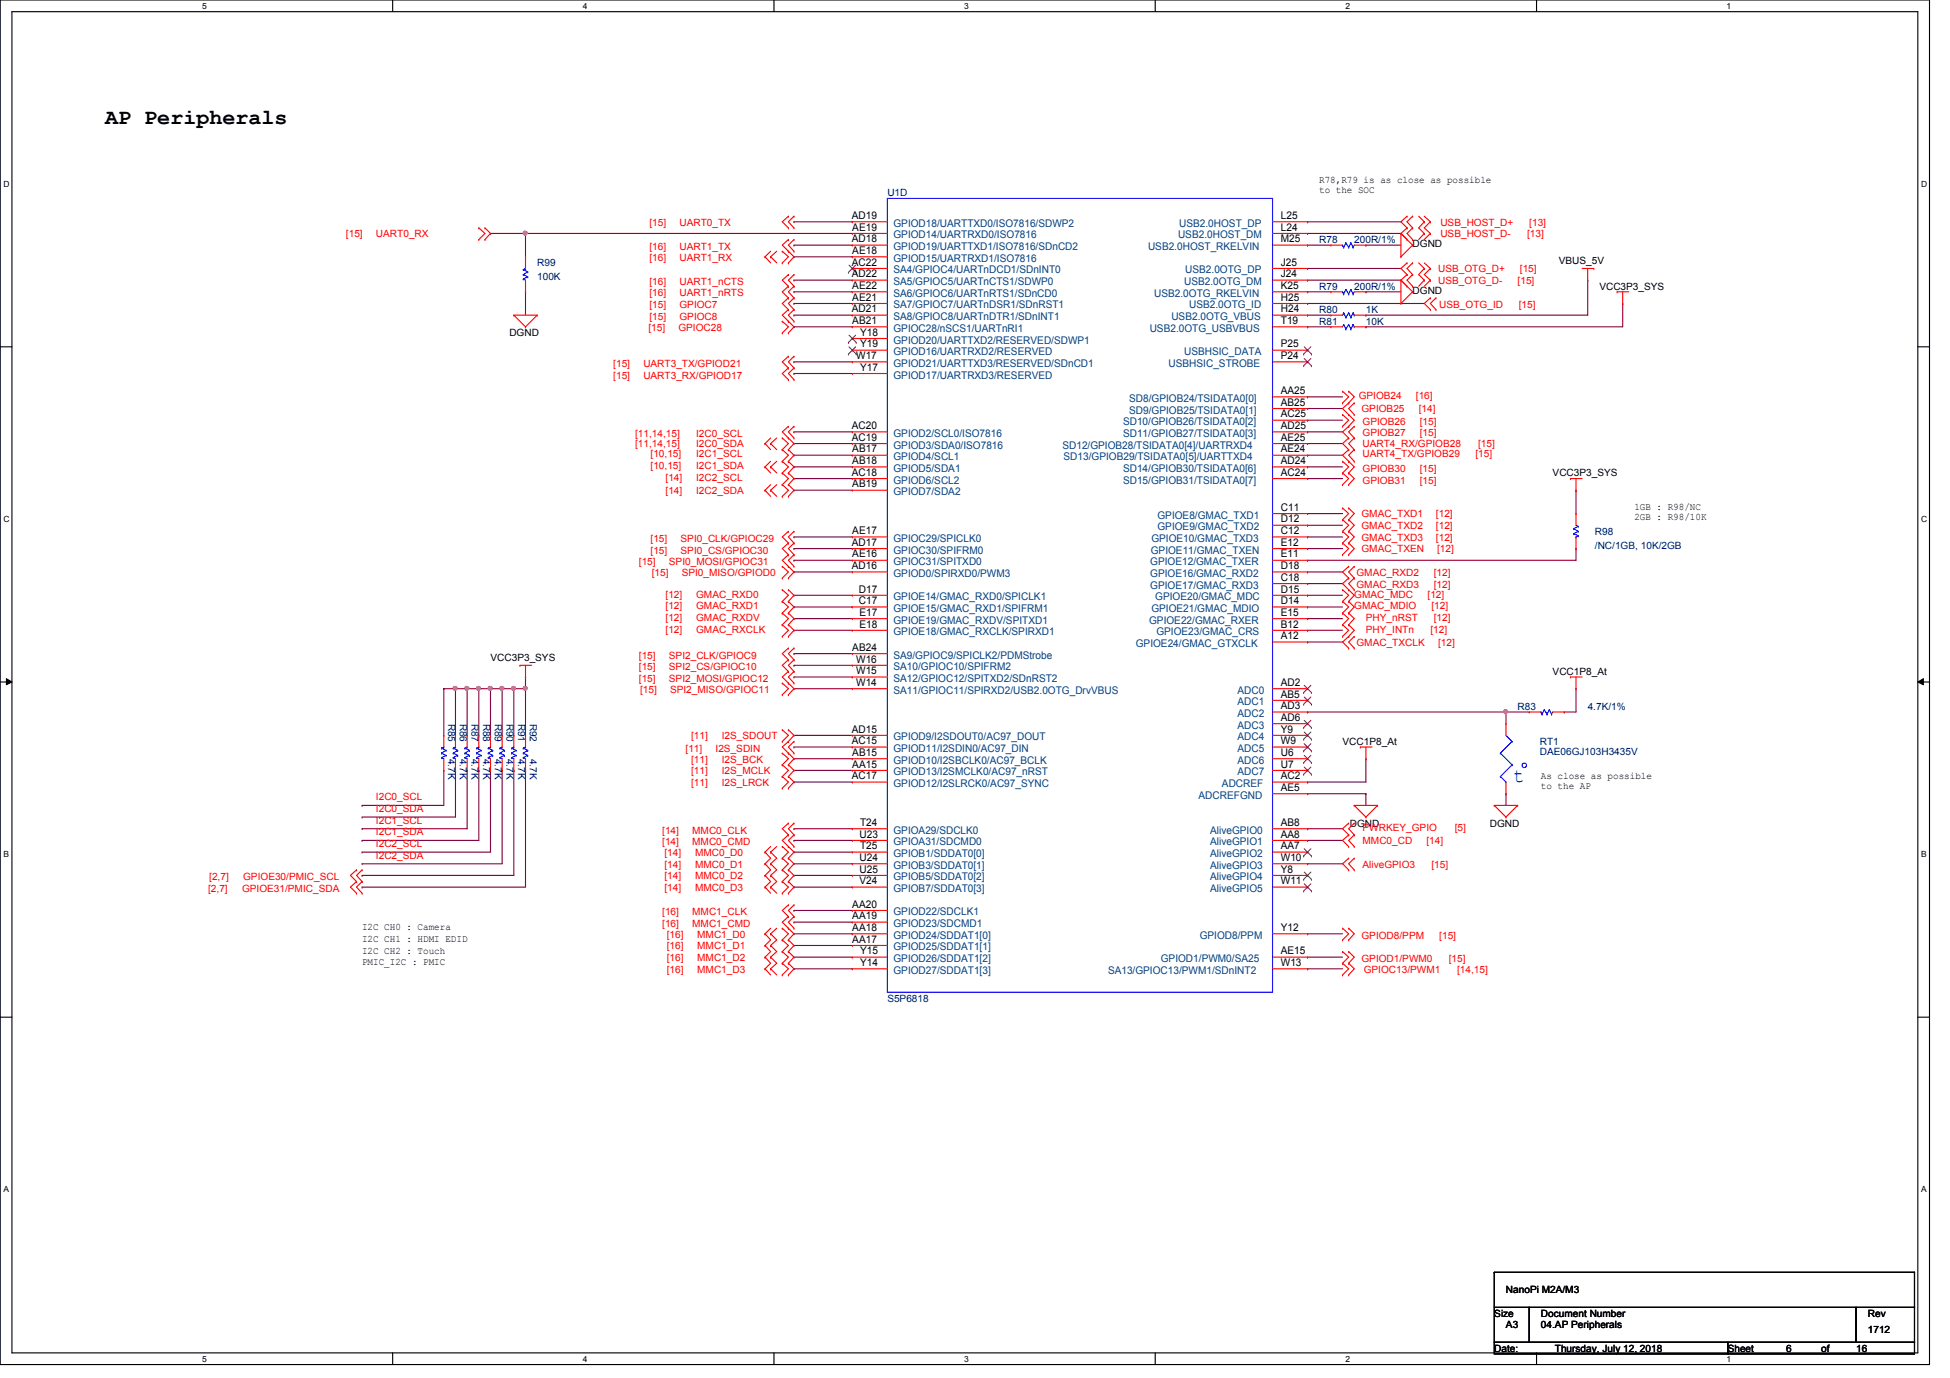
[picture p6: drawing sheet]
<svg xmlns="http://www.w3.org/2000/svg" width="297mm" height="210mm" viewBox="0 0 297 210" stroke-linecap="round" stroke-linejoin="round" font-family="sans-serif">
<defs><g id="words">
<text font-size="3.3" x="16" y="18.9">AP Peripherals</text>
<text font-size="3.1" fill="#00f" x="230.5" y="119.1">t</text>
<g font-size="1.6">
<text x="129.7" y="33.4">AD19</text>
<text x="129.8" y="35.1">AE19</text>
<text x="195.1" y="33.4">L25</text>
<text x="195.1" y="35.1">L24</text>
<text x="129.7" y="36.9">AD18</text>
<text x="129.7" y="40.5">AC22</text>
<text x="129.8" y="38.7">AE18</text>
<text x="195.1" y="36.9">M25</text>
<text x="195.1" y="40.5">J25</text>
<text x="129.7" y="42.2">AD22</text>
<text x="129.7" y="47.6">AD21</text>
<text x="129.8" y="44">AE22</text>
<text x="129.8" y="45.8">AE21</text>
<text x="195.1" y="42.2">J24</text>
<text x="195.1" y="44">K25</text>
<text x="195.1" y="45.8">H25</text>
<text x="195.1" y="47.6">H24</text>
<text x="129.8" y="49.4">AB21</text>
<text x="131" y="51.1">Y18</text>
<text x="131" y="52.9">Y19</text>
<text x="195.1" y="49.4">T19</text>
<text x="195.1" y="52.9">P25</text>
<text x="130.4" y="54.7">W17</text>
<text x="131" y="56.5">Y17</text>
<text x="195.1" y="54.7">P24</text>
<text x="129.7" y="65.4">AC20</text>
<text x="195.1" y="60">AA25</text>
<text x="195.1" y="61.8">AB25</text>
<text x="195.1" y="63.6">AC25</text>
<text x="195.1" y="65.4">AD25</text>
<text x="129.7" y="67.1">AC19</text>
<text x="129.8" y="70.7">AB18</text>
<text x="129.8" y="68.9">AB17</text>
<text x="195.1" y="67.1">AE25</text>
<text x="195.1" y="68.9">AE24</text>
<text x="195.1" y="70.7">AD24</text>
<text x="129.7" y="72.5">AC18</text>
<text x="129.8" y="74.3">AB19</text>
<text x="195.1" y="72.5">AC24</text>
<text x="195.1" y="77.8">C11</text>
<text x="129.7" y="83.1">AD17</text>
<text x="129.8" y="81.4">AE17</text>
<text x="195.1" y="79.6">D12</text>
<text x="195.1" y="81.4">C12</text>
<text x="195.1" y="83.1">E12</text>
<text x="129.7" y="86.7">AD16</text>
<text x="129.8" y="84.9">AE16</text>
<text x="195.1" y="84.9">E11</text>
<text x="195.1" y="86.7">D18</text>
<text x="195.1" y="88.5">C18</text>
<text x="130.8" y="90.3">D17</text>
<text x="130.8" y="92">C17</text>
<text x="130.9" y="95.6">E18</text>
<text x="130.9" y="93.8">E17</text>
<text x="195.1" y="90.3">D15</text>
<text x="195.1" y="92">D14</text>
<text x="195.1" y="93.8">E15</text>
<text x="195.1" y="95.6">B12</text>
<text x="129.8" y="99.1">AB24</text>
<text x="130.4" y="100.9">W16</text>
<text x="195.1" y="97.4">A12</text>
<text x="130.4" y="102.7">W15</text>
<text x="130.4" y="104.5">W14</text>
<text x="195.1" y="104.5">AD2</text>
<text x="195.1" y="106.3">AB5</text>
<text x="129.7" y="111.6">AD15</text>
<text x="129.7" y="113.4">AC15</text>
<text x="195.1" y="108">AD3</text>
<text x="195.1" y="109.8">AD6</text>
<text x="195.1" y="111.6">Y9</text>
<text x="195.1" y="113.4">W9</text>
<text x="129.7" y="118.7">AC17</text>
<text x="129.8" y="115.1">AB15</text>
<text x="129.8" y="116.9">AA15</text>
<text x="195.1" y="115.1">U6</text>
<text x="195.1" y="116.9">U7</text>
<text x="195.1" y="118.7">AC2</text>
<text x="131" y="125.8">T24</text>
<text x="195.1" y="120.5">AE5</text>
<text x="195.1" y="125.8">AB8</text>
<text x="130.9" y="127.6">U23</text>
<text x="130.9" y="131.1">U24</text>
<text x="131" y="129.4">T25</text>
<text x="195.1" y="127.6">AA8</text>
<text x="195.1" y="129.4">AA7</text>
<text x="195.1" y="131.1">W10</text>
<text x="130.9" y="132.9">U25</text>
<text x="130.9" y="134.7">V24</text>
<text x="195.1" y="132.9">Y8</text>
<text x="195.1" y="134.7">W11</text>
<text x="129.8" y="141.8">AA18</text>
<text x="129.8" y="143.6">AA17</text>
<text x="129.8" y="138.3">AA20</text>
<text x="129.8" y="140">AA19</text>
<text x="195.1" y="141.8">Y12</text>
<text x="131" y="145.4">Y15</text>
<text x="131" y="147.2">Y14</text>
<text x="195.1" y="145.4">AE15</text>
<text x="195.1" y="147.2">W13</text>
</g>
<g font-size="1.6" fill="#004080">
<text x="136.1" y="34.5">GPIOD18/UARTTXD0/ISO7816/SDWP2</text>
<text x="179.6" y="34.5">USB2.0HOST_DP</text>
<text x="136.1" y="36.3">GPIOD14/UARTRXD0/ISO7816</text>
<text x="136.1" y="38.1">GPIOD19/UARTTXD1/ISO7816/SDnCD2</text>
<text x="136.1" y="39.9">GPIOD15/UARTRXD1/ISO7816</text>
<text x="136.1" y="41.7">SA4/GPIOC4/UARTnDCD1/SDnINT0</text>
<text x="174.9" y="38.1">USB2.0HOST_RKELVIN</text>
<text x="179.4" y="36.3">USB2.0HOST_DM</text>
<text x="180.5" y="41.7">USB2.0OTG_DP</text>
<text x="136.1" y="43.4">SA5/GPIOC5/UARTnCTS1/SDWP0</text>
<text x="136.1" y="45.2">SA6/GPIOC6/UARTnRTS1/SDnCD0</text>
<text x="136.1" y="47">SA7/GPIOC7/UARTnDSR1/SDnRST1</text>
<text x="175.8" y="45.2">USB2.0OTG_RKELVIN</text>
<text x="180.4" y="43.4">USB2.0OTG_DM</text>
<text x="181.1" y="47">USB2.0OTG_ID</text>
<text x="136.1" y="48.8">SA8/GPIOC8/UARTnDTR1/SDnINT1</text>
<text x="136.1" y="50.5">GPIOC28/nSCS1/UARTnRI1</text>
<text x="136.1" y="52.3">GPIOD20/UARTTXD2/RESERVED/SDWP1</text>
<text x="175.1" y="50.5">USB2.0OTG_USBVBUS</text>
<text x="178.4" y="48.8">USB2.0OTG_VBUS</text>
<text x="136.1" y="54.1">GPIOD16/UARTRXD2/RESERVED</text>
<text x="136.1" y="55.9">GPIOD21/UARTTXD3/RESERVED/SDnCD1</text>
<text x="136.1" y="57.7">GPIOD17/UARTRXD3/RESERVED</text>
<text x="178" y="55.9">USBHSIC_STROBE</text>
<text x="180.4" y="54.1">USBHSIC_DATA</text>
<text x="171.1" y="64.8">SD10/GPIOB26/TSIDATA0[2]</text>
<text x="172" y="61.2">SD8/GPIOB24/TSIDATA0[0]</text>
<text x="172" y="63">SD9/GPIOB25/TSIDATA0[1]</text>
<text x="136.1" y="68.3">GPIOD3/SDA0/ISO7816</text>
<text x="136.1" y="66.5">GPIOD2/SCL0/ISO7816</text>
<text x="136.1" y="71.9">GPIOD5/SDA1</text>
<text x="136.1" y="70.1">GPIOD4/SCL1</text>
<text x="161.8" y="68.3">SD12/GPIOB28/TSIDATA0[4]/UARTRXD4</text>
<text x="162" y="70.1">SD13/GPIOB29/TSIDATA0[5]/UARTTXD4</text>
<text x="171.1" y="66.5">SD11/GPIOB27/TSIDATA0[3]</text>
<text x="171.1" y="71.9">SD14/GPIOB30/TSIDATA0[6]</text>
<text x="136.1" y="75.4">GPIOD7/SDA2</text>
<text x="136.1" y="73.7">GPIOD6/SCL2</text>
<text x="171.1" y="73.7">SD15/GPIOB31/TSIDATA0[7]</text>
<text x="136.1" y="82.6">GPIOC29/SPICLK0</text>
<text x="175.4" y="82.6">GPIOE10/GMAC_TXD3</text>
<text x="176.3" y="79">GPIOE8/GMAC_TXD1</text>
<text x="176.3" y="80.8">GPIOE9/GMAC_TXD2</text>
<text x="136.1" y="86.1">GPIOC31/SPITXD0</text>
<text x="136.1" y="87.9">GPIOD0/SPIRXD0/PWM3</text>
<text x="136.1" y="84.3">GPIOC30/SPIFRM0</text>
<text x="175.2" y="86.1">GPIOE12/GMAC_TXER</text>
<text x="175.2" y="87.9">GPIOE16/GMAC_RXD2</text>
<text x="175.2" y="89.7">GPIOE17/GMAC_RXD3</text>
<text x="175.3" y="84.3">GPIOE11/GMAC_TXEN</text>
<text x="136.1" y="91.4">GPIOE14/GMAC_RXD0/SPICLK1</text>
<text x="136.1" y="93.2">GPIOE15/GMAC_RXD1/SPIFRM1</text>
<text x="136.1" y="95">GPIOE19/GMAC_RXDV/SPITXD1</text>
<text x="175" y="95">GPIOE22/GMAC_RXER</text>
<text x="175.4" y="93.2">GPIOE21/GMAC_MDIO</text>
<text x="176" y="91.4">GPIOE20/GMAC_MDC</text>
<text x="136.1" y="100.3">SA9/GPIOC9/SPICLK2/PDMStrobe</text>
<text x="136.1" y="96.8">GPIOE18/GMAC_RXCLK/SPIRXD1</text>
<text x="173" y="98.6">GPIOE24/GMAC_GTXCLK</text>
<text x="176.1" y="96.8">GPIOE23/GMAC_CRS</text>
<text x="136.1" y="103.9">SA12/GPIOC12/SPITXD2/SDnRST2</text>
<text x="136.1" y="105.7">SA11/GPIOC11/SPIRXD2/USB2.0OTG_DrvVBUS</text>
<text x="136.1" y="102.1">SA10/GPIOC10/SPIFRM2</text>
<text x="188.5" y="105.7">ADC0</text>
<text x="188.5" y="107.4">ADC1</text>
<text x="136.1" y="112.8">GPIOD9/I2SDOUT0/AC97_DOUT</text>
<text x="188.5" y="109.2">ADC2</text>
<text x="188.5" y="111">ADC3</text>
<text x="188.5" y="112.8">ADC4</text>
<text x="136.1" y="114.6">GPIOD11/I2SDIN0/AC97_DIN</text>
<text x="136.1" y="116.3">GPIOD10/I2SBCLK0/AC97_BCLK</text>
<text x="136.1" y="118.1">GPIOD13/I2SMCLK0/AC97_nRST</text>
<text x="136.1" y="119.9">GPIOD12/I2SLRCK0/AC97_SYNC</text>
<text x="186.1" y="119.9">ADCREF</text>
<text x="188.5" y="114.6">ADC5</text>
<text x="188.5" y="116.3">ADC6</text>
<text x="188.5" y="118.1">ADC7</text>
<text x="182.6" y="121.7">ADCREFGND</text>
<text x="136.1" y="127">GPIOA29/SDCLK0</text>
<text x="136.1" y="128.8">GPIOA31/SDCMD0</text>
<text x="136.1" y="130.6">GPIOB1/SDDAT0[0]</text>
<text x="184.4" y="127">AliveGPIO0</text>
<text x="184.4" y="128.8">AliveGPIO1</text>
<text x="184.4" y="130.6">AliveGPIO2</text>
<text x="136.1" y="134.1">GPIOB5/SDDAT0[2]</text>
<text x="136.1" y="135.9">GPIOB7/SDDAT0[3]</text>
<text x="136.1" y="132.3">GPIOB3/SDDAT0[1]</text>
<text x="184.4" y="132.3">AliveGPIO3</text>
<text x="184.4" y="134.1">AliveGPIO4</text>
<text x="184.4" y="135.9">AliveGPIO5</text>
<text x="136.1" y="143">GPIOD24/SDDAT1[0]</text>
<text x="136.1" y="139.4">GPIOD22/SDCLK1</text>
<text x="136.1" y="141.2">GPIOD23/SDCMD1</text>
<text x="182.7" y="143">GPIOD8/PPM</text>
<text x="136.1" y="144.8">GPIOD25/SDDAT1[1]</text>
<text x="136.1" y="146.6">GPIOD26/SDDAT1[2]</text>
<text x="136.1" y="148.3">GPIOD27/SDDAT1[3]</text>
<text x="168.8" y="148.3">SA13/GPIOC13/PWM1/SDnINT2</text>
<text x="176.8" y="146.6">GPIOD1/PWM0/SA25</text>
</g>
<g font-size="1.5" fill="#000080">
<text x="135.2" y="29.9">U1D</text>
<text x="81.8" y="40.6">R99</text>
<text x="201" y="37">R78</text>
<text x="206.3" y="37">200R/1%</text>
<text x="81.8" y="42.7">100K</text>
<text x="201" y="47.7">R80</text>
<text x="201" y="44.1">R79</text>
<text x="206.3" y="44.1">200R/1%</text>
<text x="208.1" y="47.7">1K</text>
<text x="201" y="49.4">R81</text>
<text x="208.1" y="49.4">10K</text>
<text x="242.9" y="81.4">R98</text>
<text x="242.9" y="83.6">/NC/1GB, 10K/2GB</text>
<text x="68.3" y="110.2" transform="rotate(90 68.3 110.2)">R85</text>
<text x="70.1" y="110.2" transform="rotate(90 70.1 110.2)">R86</text>
<text x="71.8" y="110.2" transform="rotate(90 71.8 110.2)">R87</text>
<text x="73.6" y="110.2" transform="rotate(90 73.6 110.2)">R88</text>
<text x="75.4" y="110.2" transform="rotate(90 75.4 110.2)">R89</text>
<text x="77.2" y="110.2" transform="rotate(90 77.2 110.2)">R90</text>
<text x="78.9" y="110.2" transform="rotate(90 78.9 110.2)">R91</text>
<text x="80.7" y="110.2" transform="rotate(90 80.7 110.2)">R92</text>
<text x="231.2" y="108.1">R83</text>
<text x="234.6" y="113.5">RT1</text>
<text x="241.8" y="108.1">4.7K/1%</text>
<text x="68.3" y="115.6" transform="rotate(90 68.3 115.6)">4.7K</text>
<text x="70.1" y="115.6" transform="rotate(90 70.1 115.6)">4.7K</text>
<text x="71.8" y="115.6" transform="rotate(90 71.8 115.6)">4.7K</text>
<text x="73.6" y="115.6" transform="rotate(90 73.6 115.6)">4.7K</text>
<text x="75.4" y="115.6" transform="rotate(90 75.4 115.6)">4.7K</text>
<text x="77.2" y="115.6" transform="rotate(90 77.2 115.6)">4.7K</text>
<text x="78.9" y="115.6" transform="rotate(90 78.9 115.6)">4.7K</text>
<text x="80.7" y="115.6" transform="rotate(90 80.7 115.6)">4.7K</text>
<text x="234.6" y="115.1">DAE06GJ103H3435V</text>
<text x="135.2" y="152.6">S5P6818</text>
</g>
<g font-size="1.5">
<text x="201" y="27.9">R78,R79 is as close as possible</text>
<text x="201" y="29.5">to the SOC</text>
<text x="215.2" y="37.7">DGND</text>
<text x="237.4" y="40.2">VBUS_5V</text>
<text x="215.2" y="44.8">DGND</text>
<text x="243.6" y="44.1">VCC3P3_SYS</text>
<text x="77.6" y="51.2">DGND</text>
<text x="236.5" y="72.6">VCC3P3_SYS</text>
<text x="249" y="77.7">1GB : R98/NC</text>
<text x="249" y="79.2">2GB : R98/10K</text>
<text x="74.7" y="100.7">VCC3P3_SYS</text>
<text x="236.5" y="102.8">VCC1P8_At</text>
<text x="204.5" y="113.5">VCC1P8_At</text>
<text x="234.7" y="118.6">As close as possible</text>
<text x="205.6" y="125.9">DGND</text>
<text x="226.9" y="125.9">DGND</text>
<text x="234.7" y="120.1">to the AP</text>
<text x="55.2" y="141.7">I2C CH0 : Camera</text>
<text x="55.2" y="143.5">I2C CH1 : HDMI EDID</text>
<text x="55.2" y="145.3">I2C CH2 : Touch</text>
<text x="55.2" y="147.1">PMIC_I2C : PMIC</text>
<text x="229.4" y="197">NanoPi M2A/M3</text>
<text x="227.6" y="200.6">Size</text>
<text x="229.4" y="202.4">A3</text>
<text x="234.7" y="200.6">Document Number</text>
<text x="234.7" y="202.4">04.AP Peripherals</text>
<text x="284.5" y="200.6">Rev</text>
<text x="284.5" y="203">1712</text>
<text x="227.6" y="205.9">Date:</text>
<text x="236.9" y="205.9">Thursday, July 12, 2018</text>
<text x="263.2" y="205.9">Sheet</text>
<text x="272.1" y="205.9">6</text>
<text x="277.4" y="205.9">of</text>
<text x="282.7" y="205.9">16</text>
</g>
<g font-size="1.5" fill="#f00">
<text x="98.9" y="34.4">[15]</text>
<text x="103.5" y="34.4">UART0_TX</text>
<text x="219.4" y="34.4">USB_HOST_D+</text>
<text x="233" y="34.4">[13]</text>
<text x="52.7" y="36.2">[15]</text>
<text x="57.3" y="36.2">UART0_RX</text>
<text x="98.9" y="39.7">[16]</text>
<text x="98.9" y="38.1">[16]</text>
<text x="103.5" y="39.7">UART1_RX</text>
<text x="103.5" y="38.1">UART1_TX</text>
<text x="219.1" y="41.5">USB_OTG_D+</text>
<text x="219.4" y="36.2">USB_HOST_D-</text>
<text x="231.5" y="41.5">[15]</text>
<text x="232.6" y="36.2">[13]</text>
<text x="98.9" y="47">[15]</text>
<text x="98.9" y="45">[16]</text>
<text x="98.9" y="43.4">[16]</text>
<text x="103.5" y="47">GPIOC7</text>
<text x="103.5" y="45">UART1_nRTS</text>
<text x="103.5" y="43.4">UART1_nCTS</text>
<text x="219.1" y="43.3">USB_OTG_D-</text>
<text x="219.2" y="47">USB_OTG_ID</text>
<text x="231.2" y="43.3">[15]</text>
<text x="231.3" y="47">[15]</text>
<text x="98.8" y="50.4">[15]</text>
<text x="98.9" y="48.8">[15]</text>
<text x="103.3" y="50.4">GPIOC28</text>
<text x="103.5" y="48.8">GPIOC8</text>
<text x="93.4" y="55.9">[15]</text>
<text x="93.4" y="57.7">[15]</text>
<text x="98" y="55.9">UART3_TX/GPIOD21</text>
<text x="98" y="57.7">UART3_RX/GPIOD17</text>
<text x="207" y="60.8">GPIOB24</text>
<text x="207.4" y="62.8">GPIOB25</text>
<text x="207.6" y="64.8">GPIOB26</text>
<text x="215.7" y="60.8">[16]</text>
<text x="216.1" y="62.8">[14]</text>
<text x="216.3" y="64.8">[15]</text>
<text x="96.7" y="66.5">[11,14,15]</text>
<text x="96.7" y="68.2">[11,14,15]</text>
<text x="99.1" y="71.5">[10,15]</text>
<text x="99.1" y="69.7">[10,15]</text>
<text x="106" y="66.5">I2C0_SCL</text>
<text x="106" y="68.2">I2C0_SDA</text>
<text x="106" y="71.5">I2C1_SDA</text>
<text x="106" y="69.7">I2C1_SCL</text>
<text x="207.6" y="69.7">UART4_TX/GPIOB29</text>
<text x="207.6" y="71.9">GPIOB30</text>
<text x="207.6" y="68.2">UART4_RX/GPIOB28</text>
<text x="207.6" y="66.4">GPIOB27</text>
<text x="216.3" y="71.9">[15]</text>
<text x="216.3" y="66.4">[15]</text>
<text x="224.7" y="69.7">[15]</text>
<text x="225.2" y="68.2">[15]</text>
<text x="101.4" y="73.2">[14]</text>
<text x="101.4" y="75.3">[14]</text>
<text x="106" y="73.2">I2C2_SCL</text>
<text x="106" y="75.3">I2C2_SDA</text>
<text x="207.6" y="73.7">GPIOB31</text>
<text x="216.3" y="73.7">[15]</text>
<text x="99.1" y="82.6">[15]</text>
<text x="103.7" y="82.6">SPI0_CLK/GPIOC29</text>
<text x="207.4" y="82.4">GMAC_TXD3</text>
<text x="207.4" y="80.6">GMAC_TXD2</text>
<text x="207.4" y="78.8">GMAC_TXD1</text>
<text x="218.7" y="82.4">[12]</text>
<text x="218.7" y="80.6">[12]</text>
<text x="218.7" y="78.8">[12]</text>
<text x="97.3" y="86.1">[15]</text>
<text x="99.1" y="84.3">[15]</text>
<text x="99.3" y="87.7">[15]</text>
<text x="101.9" y="86.1">SPI0_MOSI/GPIOC31</text>
<text x="103.7" y="84.3">SPI0_CS/GPIOC30</text>
<text x="103.8" y="87.7">SPI0_MISO/GPIOD0</text>
<text x="206.6" y="89.5">GMAC_RXD3</text>
<text x="206.6" y="87.7">GMAC_RXD2</text>
<text x="207.4" y="84.2">GMAC_TXEN</text>
<text x="218.4" y="89.5">[12]</text>
<text x="218.4" y="87.7">[12]</text>
<text x="218.9" y="84.2">[12]</text>
<text x="101.4" y="94.6">[12]</text>
<text x="101.4" y="91">[12]</text>
<text x="101.4" y="92.8">[12]</text>
<text x="106" y="94.6">GMAC_RXDV</text>
<text x="106" y="91">GMAC_RXD0</text>
<text x="106" y="92.8">GMAC_RXD1</text>
<text x="206.3" y="91">GMAC_MDC</text>
<text x="206.3" y="92.8">GMAC_MDIO</text>
<text x="208.1" y="94.6">PHY_nRST</text>
<text x="217.5" y="91">[12]</text>
<text x="218.1" y="92.8">[12]</text>
<text x="218.4" y="94.6">[12]</text>
<text x="97.3" y="100.3">[15]</text>
<text x="101.4" y="96.4">[12]</text>
<text x="101.9" y="100.3">SPI2_CLK/GPIOC9</text>
<text x="106" y="96.4">GMAC_RXCLK</text>
<text x="206.6" y="98.4">GMAC_TXCLK</text>
<text x="208.1" y="96.4">PHY_INTn</text>
<text x="217.9" y="96.4">[12]</text>
<text x="219.1" y="98.4">[12]</text>
<text x="97.3" y="102.1">[15]</text>
<text x="97.3" y="103.9">[15]</text>
<text x="97.5" y="105.5">[15]</text>
<text x="101.9" y="102.1">SPI2_CS/GPIOC10</text>
<text x="101.9" y="103.9">SPI2_MOSI/GPIOC12</text>
<text x="102.1" y="105.5">SPI2_MISO/GPIOC11</text>
<text x="105.3" y="112.6">[11]</text>
<text x="109.9" y="112.6">I2S_SDOUT</text>
<text x="104.4" y="114.6">[11]</text>
<text x="105.3" y="117.9">[11]</text>
<text x="105.3" y="116.2">[11]</text>
<text x="105.3" y="119.7">[11]</text>
<text x="109" y="114.6">I2S_SDIN</text>
<text x="109.9" y="117.9">I2S_MCLK</text>
<text x="109.9" y="116.2">I2S_BCK</text>
<text x="109.9" y="119.7">I2S_LRCK</text>
<text x="57.3" y="121.9">I2C0_SCL</text>
<text x="57.3" y="123.7">I2C0_SDA</text>
<text x="57.3" y="125.5">I2C1_SCL</text>
<text x="57.3" y="127.3">I2C1_SDA</text>
<text x="57.3" y="129">I2C2_SCL</text>
<text x="57.3" y="130.8">I2C2_SDA</text>
<text x="100.9" y="127">[14]</text>
<text x="100.9" y="128.8">[14]</text>
<text x="101.2" y="130.4">[14]</text>
<text x="105.4" y="127">MMC0_CLK</text>
<text x="105.4" y="128.8">MMC0_CMD</text>
<text x="105.9" y="130.4">MMC0_D0</text>
<text x="207.6" y="126.6">PWRKEY_GPIO</text>
<text x="207.6" y="128.6">MMC0_CD</text>
<text x="217.3" y="128.6">[14]</text>
<text x="221.6" y="126.6">[5]</text>
<text x="31.7" y="135.9">[2,7]</text>
<text x="31.9" y="134.1">[2,7]</text>
<text x="36.9" y="135.9">GPIOE31/PMIC_SDA</text>
<text x="37" y="134.1">GPIOE30/PMIC_SCL</text>
<text x="101.2" y="132.2">[14]</text>
<text x="101.2" y="133.9">[14]</text>
<text x="101.2" y="135.7">[14]</text>
<text x="105.9" y="132.2">MMC0_D1</text>
<text x="105.9" y="133.9">MMC0_D2</text>
<text x="105.9" y="135.7">MMC0_D3</text>
<text x="207.6" y="132.2">AliveGPIO3</text>
<text x="218.1" y="132.2">[15]</text>
<text x="100.9" y="139.4">[16]</text>
<text x="100.9" y="141.2">[16]</text>
<text x="101.6" y="142.8">[16]</text>
<text x="105.4" y="139.4">MMC1_CLK</text>
<text x="105.4" y="141.2">MMC1_CMD</text>
<text x="106.2" y="142.8">MMC1_D0</text>
<text x="207.4" y="143">GPIOD8/PPM</text>
<text x="219.2" y="143">[15]</text>
<text x="101.6" y="144.6">[16]</text>
<text x="101.6" y="146.4">[16]</text>
<text x="101.6" y="148.2">[16]</text>
<text x="106.2" y="144.6">MMC1_D1</text>
<text x="106.2" y="146.4">MMC1_D2</text>
<text x="106.2" y="148.2">MMC1_D3</text>
<text x="207.4" y="146.6">GPIOD1/PWM0</text>
<text x="207.7" y="148.2">GPIOC13/PWM1</text>
<text x="220.7" y="146.6">[15]</text>
<text x="222" y="148.2">[14,15]</text>
</g>
<g font-size="1.3">
<text x="30.8" y="1.4">5</text>
<text x="88.8" y="1.4">4</text>
<text x="146.9" y="1.4">3</text>
<text x="204.9" y="1.4">2</text>
<text x="263" y="1.4">1</text>
<text x=".5" y="28.4">D</text>
<text x="292.6" y="28.4">D</text>
<text x=".5" y="79.5">C</text>
<text x="292.6" y="79.5">C</text>
<text x=".5" y="130.6">B</text>
<text x="292.6" y="130.6">B</text>
<text x=".5" y="181.6">A</text>
<text x="292.6" y="181.6">A</text>
<text x="30.8" y="207.5">5</text>
<text x="88.8" y="207.5">4</text>
<text x="146.9" y="207.5">3</text>
<text x="204.9" y="207.5">2</text>
<text x="263" y="207.5">1</text>
</g>
</g></defs>
<path d="M0 0h293.9v207.9h-293.9zM1.8 1.8h290.3v204.3h-290.3z" fill="none" stroke="#000" stroke-width=".17"/>
<g fill="#fff">
<path d="M30.8 .3h.7v1.4h-.7z"/>
<path d="M30.8 206.3h.7v1.5h-.7z"/>
</g>
<path d="M59.8 0v1.8M59.8 206.1v1.8" fill="none" stroke="#000" stroke-width=".17"/>
<g fill="#fff">
<path d="M88.8 .3h.6v1.4h-.6z"/>
<path d="M88.8 206.3h.6v1.5h-.6z"/>
</g>
<path d="M117.9 0v1.8M117.9 206.1v1.8" fill="none" stroke="#000" stroke-width=".17"/>
<g fill="#fff">
<path d="M146.9 .3h.6v1.4h-.6z"/>
<path d="M146.9 206.3h.6v1.5h-.6z"/>
</g>
<path d="M176 0v1.8M176 206.1v1.8" fill="none" stroke="#000" stroke-width=".17"/>
<g fill="#fff">
<path d="M204.9 .3h.7v1.4h-.7z"/>
<path d="M204.9 206.3h.7v1.5h-.7z"/>
</g>
<path d="M234.1 0v1.8M234.1 206.1v1.8" fill="none" stroke="#000" stroke-width=".17"/>
<g fill="#fff">
<path d="M263 .3h.7v1.4h-.7z"/>
<path d="M263 206.3h.7v1.5h-.7z"/>
<path d="M.5 27.3h1v1.4h-1z"/>
<path d="M292.6 27.3h1v1.4h-1z"/>
<path d="M.5 78.3h1v1.5h-1z"/>
<path d="M292.6 78.3h1v1.5h-1z"/>
</g>
<path d="M0 52.8h1.8M292.1 52.8h1.8" fill="none" stroke="#000" stroke-width=".17"/>
<g fill="#fff">
<path d="M.5 129.4h.9v1.4h-.9z"/>
<path d="M292.6 129.4h.9v1.4h-.9z"/>
</g>
<path d="M0 103.9h1.8M292.1 103.9h1.8" fill="none" stroke="#000" stroke-width=".17"/>
<path d="M1 103.4l.8 .5-.8 .4zM292.1 103.9l.9-.5v.9z" fill="#000"/>
<path d="M1 103.4l.8 .5-.8 .4zM292.1 103.9l.9-.5v.9z" fill="none" stroke="#000" stroke-width=".15"/>
<g fill="#fff">
<path d="M.5 180.4h.8v1.5h-.8z"/>
<path d="M292.6 180.4h.8v1.5h-.8z"/>
</g>
<path d="M0 154.9h1.8M292.1 154.9h1.8" fill="none" stroke="#000" stroke-width=".17"/>
<g fill="none" stroke="#800040" stroke-width=".17">
<path d="M80 35.6h.1M80 35.6h49.8M120.9 33.8h.1M120.9 33.8h8.9M199.2 33.8h.1M199.2 35.6h.1M199.2 37.3h.1M199.2 33.8h14.2M199.2 35.6h14.2M199.2 37.3h3.5M208.1 37.3h.1M208.1 37.3h5.3"/>
<path d="M120.9 55.1h.1M120.9 49.8h.1M120.9 55.1h8.9M120.9 49.8h8.9M199.2 44.4h.1M199.2 49.8h.1M199.2 40.9h.1M199.2 42.7h.1M199.2 46.2h.1M199.2 49.8h3.5M199.2 44.4h3.5M199.2 40.9h14.2"/>
<path d="M199.2 42.7h14.2M199.2 46.2h17.8M208.1 49.8h.1M208.1 44.4h.1M208.1 44.4h5.3M241.8 42.7h.1M241.8 42.7v5.3M247.2 46.2h.1M247.2 46.2v3.6h-39.1M120.9 72.9h.1M120.9 74.7h.1M120.9 65.8h.1"/>
<path d="M120.9 67.6h.1M120.9 69.3h.1M120.9 71.1h.1M120.9 72.9h8.9M120.9 74.7h8.9M120.9 65.8h8.9M120.9 67.6h8.9M120.9 69.3h8.9M120.9 71.1h8.9M71.2 104.9h.1M71.2 104.9h3.5M72.9 104.9h.1"/>
<path d="M74.7 104.9h.1M74.7 104.9v7.1M55.2 122.7h.1M55.2 124.5h.1M55.2 126.2h.1M55.2 128h.1M55.2 129.8h.1M55.2 131.6h.1M55.2 128h17.7M55.2 122.7h12.4M55.2 126.2h16M55.2 124.5h14.2"/>
<path d="M55.2 129.8h19.5M55.2 131.6h21.3M120.9 126.2h.1M120.9 126.2h8.9M199.2 128h.1M199.2 126.2h.1M199.2 128h5.3M199.2 126.2h5.3M199.2 147.6h.1M199.2 145.8h.1M199.2 147.6h5.3M199.2 145.8h5.3"/>
</g>
<circle cx="74.7" cy="104.8" r=".31" fill="#f0f"/>
<circle cx="74.7" cy="104.8" r=".31" fill="none" stroke="#f0f" stroke-width=".17"/>
<path d="M69.4 104.9h.1M69.4 104.9v7.1" fill="none" stroke="#800040" stroke-width=".17"/>
<circle cx="69.3" cy="104.8" r=".31" fill="#f0f"/>
<circle cx="69.3" cy="104.8" r=".31" fill="none" stroke="#f0f" stroke-width=".17"/>
<path d="M72.9 104.9h.1M72.9 104.9v7.1" fill="none" stroke="#800040" stroke-width=".17"/>
<circle cx="72.9" cy="104.8" r=".31" fill="#f0f"/>
<circle cx="72.9" cy="104.8" r=".31" fill="none" stroke="#f0f" stroke-width=".17"/>
<path d="M67.6 104.9h.1M67.6 104.9v7.1M67.6 104.9h1.8M71.2 104.9h.1M71.2 104.9v7.1" fill="none" stroke="#800040" stroke-width=".17"/>
<circle cx="71.1" cy="104.8" r=".31" fill="#f0f"/>
<circle cx="71.1" cy="104.8" r=".31" fill="none" stroke="#f0f" stroke-width=".17"/>
<g fill="none" stroke="#800040" stroke-width=".17">
<path d="M69.4 104.9h.1M69.4 117.3h.1M69.4 104.9h1.8M69.4 117.3v7.2M71.2 117.3h.1M71.2 117.3v8.9M72.9 117.3h.1M72.9 117.3v10.7M74.7 117.3h.1M74.7 117.3v12.5M76.5 117.3h.1M76.5 104.9h.1"/>
<path d="M76.5 104.9v7.1M76.5 117.3v14.3"/>
</g>
<circle cx="76.4" cy="104.8" r=".31" fill="#f0f"/>
<circle cx="76.4" cy="104.8" r=".31" fill="none" stroke="#f0f" stroke-width=".17"/>
<g fill="none" stroke="#800040" stroke-width=".17">
<path d="M120.9 46.2h.1M120.9 46.2h8.9M199.2 48h.1M199.2 48h3.5M208.1 48h.1M208.1 48h33.7M67.6 117.3h.1M67.6 117.3v5.4M74.7 104.9h.1M74.7 104.9h1.8M78.3 104.9h.1M78.3 104.9v7.1"/>
<path d="M80 103.1h.1M80 103.1v1.8M120.9 129.8h.1M120.9 131.6h.1M120.9 133.3h.1M120.9 135.1h.1M120.9 128h.1M120.9 129.8h8.9M120.9 131.6h8.9M120.9 133.3h8.9M120.9 135.1h8.9M120.9 128h8.9"/>
</g>
<circle cx="78.2" cy="104.8" r=".31" fill="#f0f"/>
<circle cx="78.2" cy="104.8" r=".31" fill="none" stroke="#f0f" stroke-width=".17"/>
<path d="M78.3 104.9h.1M78.3 104.9h1.7M80 104.9h.1M80 104.9v7.1" fill="none" stroke="#800040" stroke-width=".17"/>
<circle cx="80" cy="104.8" r=".31" fill="#f0f"/>
<circle cx="80" cy="104.8" r=".31" fill="none" stroke="#f0f" stroke-width=".17"/>
<path d="M76.5 104.9h.1M76.5 104.9h1.8M78.3 117.3h.1M78.3 117.3v16h-23.1M80 117.3h.1M80 117.3v17.8h-24.8M199.2 108.5h.1M199.2 108.5h30.2M55.2 133.3h.1M55.2 135.1h.1" fill="none" stroke="#800040" stroke-width=".17"/>
<circle cx="229.3" cy="108.4" r=".31" fill="#f0f"/>
<circle cx="229.3" cy="108.4" r=".31" fill="none" stroke="#f0f" stroke-width=".17"/>
<g fill="none" stroke="#800040" stroke-width=".17">
<path d="M74.7 35.6h.1M74.7 35.6h5.3M80 35.6h.1M80 35.6v3.5M120.9 37.3h.1M120.9 39.1h.1M120.9 37.3h8.9M120.9 39.1h8.9M120.9 56.9h.1M120.9 48h.1M120.9 42.7h.1M120.9 44.4h.1"/>
<path d="M120.9 56.9h8.9M120.9 48h8.9M120.9 42.7h8.9M120.9 44.4h8.9M199.2 69.3h.1M199.2 71.1h.1M199.2 72.9h.1M199.2 67.6h.1M199.2 65.8h.1M199.2 62.2h.1M199.2 64h.1M199.2 78.2h.1"/>
<path d="M199.2 60.5h.1M199.2 69.3h5.3M199.2 71.1h5.3M199.2 72.9h5.3M199.2 67.6h5.3M199.2 65.8h5.3M199.2 62.2h5.3M199.2 64h5.3M199.2 78.2h5.3M199.2 60.5h5.3M240.1 74.7h.1M240.1 74.7v3.5"/>
<path d="M120.9 81.8h.1M120.9 83.6h.1M120.9 85.3h.1M120.9 87.1h.1M120.9 99.6h.1M120.9 96h.1M120.9 94.2h.1M120.9 90.7h.1M120.9 92.5h.1M120.9 81.8h8.9M120.9 83.6h8.9M120.9 85.3h8.9"/>
<path d="M120.9 87.1h8.9M120.9 99.6h8.9M120.9 96h8.9M120.9 92.5h8.9M120.9 90.7h8.9M120.9 94.2h8.9M199.2 96h.1M199.2 92.5h.1M199.2 90.7h.1M199.2 83.6h.1M199.2 80h.1M199.2 97.8h.1"/>
<path d="M199.2 88.9h.1M199.2 87.1h.1M199.2 81.8h.1M199.2 94.2h.1M199.2 85.3h.1M199.2 81.8h5.3M199.2 83.6h5.3M199.2 87.1h5.3M199.2 96h5.3M199.2 92.5h5.3M199.2 90.7h5.3M199.2 80h5.3"/>
<path d="M199.2 97.8h5.3M199.2 88.9h5.3M199.2 94.2h5.3M240.1 83.6h.1M240.1 83.6v1.7h-40.9M120.9 101.3h.1M120.9 103.1h.1M120.9 104.9h.1M120.9 112h.1M120.9 113.8h.1M120.9 115.6h.1M120.9 117.3h.1"/>
<path d="M120.9 119.1h.1M120.9 101.3h8.9M120.9 103.1h8.9M120.9 104.9h8.9M120.9 112h8.9M120.9 113.8h8.9M120.9 115.6h8.9M120.9 117.3h8.9M120.9 119.1h8.9M199.2 119.1h.1M208.1 115.6h.1M208.1 115.6v3.5h-8.9"/>
<path d="M229.4 108.5h.1M229.4 108.5v1.7M229.4 108.5h3.6M238.3 108.5h.1M240.1 104.9h.1M240.1 104.9v3.6h-1.8M120.9 138.7h.1M120.9 138.7h8.9M199.2 120.9h.1M199.2 131.6h.1M199.2 120.9h8.9M199.2 131.6h5.3"/>
<path d="M208.1 120.9h.1M208.1 120.9v1.8M229.4 120.9h.1M229.4 120.9v1.8M120.9 140.5h.1M120.9 142.2h.1M120.9 144h.1M120.9 145.8h.1M120.9 147.6h.1M120.9 142.2h8.9M120.9 140.5h8.9M120.9 144h8.9"/>
<path d="M120.9 145.8h8.9M120.9 147.6h8.9M199.2 142.2h.1M199.2 142.2h5.3"/>
</g>
<circle cx="80" cy="35.5" r=".31" fill="#f0f"/>
<circle cx="80" cy="35.5" r=".31" fill="none" stroke="#f0f" stroke-width=".17"/>
<path d="M80 44.4h.1M80 44.4v3.6" fill="none" stroke="#800040" stroke-width=".17"/>
<g fill="none" stroke="#f00" stroke-width=".17">
<path d="M72.9 34.7h.1M72.9 36.5h.1M72.9 34.7l1 .9-1 .9M73.9 36.5h.1M73.9 34.7h.1M73.9 34.7l.8 .9-.8 .9M80 39.1h.1M80 39.1v1.8M116.5 39.1h.1M116.5 39.1l.9 .9M117.4 39.1h.1M117.4 39.1l.9 .9"/>
<path d="M117.4 38.3l-.9 .8M118.3 38.3l-.9 .8M119.2 38.3h.1M119.2 38.3l.9 .8-.9 .9M120.1 32.9h.1M120.1 34.7h.1M120.1 38.3h.1M120.1 36.5h.1M120.1 32.9l-.9 .9 .9 .9M120.1 36.5l-.9 .8 1.7 1.8-.8 .9M120.9 32.9h.1M120.9 34.7h.1"/>
<path d="M120.9 36.5h.1M120.9 38.3h.1M120.9 32.9l-.8 .9 .8 .9M120.9 36.5l-.8 .8 .8 1M129.8 33.8h.1M129.8 35.6h.1M129.8 37.3h.1M129.8 39.1h.1M129.8 33.8h5.4M129.8 35.6h5.4M129.8 37.3h5.4M129.8 39.1h5.4"/>
<path d="M193.8 33.8h5.4M193.8 35.6h5.4M193.8 37.3h5.4M199.2 33.8h.1M199.2 35.6h.1M199.2 37.3h.1M202.7 37.3h.1M202.7 37.3h1.8M206.3 37.3h1.8M208.1 37.3h.1M213.4 35.6h.1M213.4 39.1h.1"/>
<path d="M213.4 35.6v3.5M213.4 35.6l1.8 1.7M214.3 32.9h.1M214.3 34.7h.1M214.3 36.5h.1M214.3 32.9l-.9 .9 .9 .9M214.3 34.7l-.9 .9M215.2 37.3h.1M215.2 34.7h.1M215.2 32.9h.1M215.2 36.5h.1M215.2 37.3l-1.8 1.8"/>
<path d="M215.2 32.9l-.9 .9 .9 .9M215.2 34.7l-.9 .9 .9 .9M216.1 32.9l.9 .9M217 33.8h.1M217 35.6h.1M217 33.8l-.9 .9 .9 .9M217 32.9l.9 .9M217 35.6l-.9 .9M217.9 33.8h.1M217.9 35.6h.1M217.9 33.8l-.9 .9 .9 .9M217.9 35.6l-.9 .9"/>
<path d="M78.3 48h.1M78.3 48h3.5M78.3 48l1.7 1.8M80 49.8h.1M80 44.4h.1M80 42.7v1.7M81.8 48h.1M81.8 48l-1.8 1.8M119.2 50.7h.1M119.2 48.9h.1M119.2 40h.1M119.2 48.9l.9 .9-.9 .9"/>
<path d="M120.1 54.3h.1M120.1 56h.1M120.1 48.9h.1M120.1 50.7h.1M120.1 45.4h.1M120.1 47.2h.1M120.1 57.8h.1M120.1 40h.1M120.1 43.6h.1M120.1 41.8h.1M120.1 54.3l-.9 .8 .9 .9M120.1 47.2l-.9 .8 1.7 1.8-.8 .9"/>
<path d="M120.1 45.4l-.9 .8 .9 1M120.1 56l-.9 .9 .9 .9M120.1 43.6l-.9 .8 .9 1M120.1 41.8l-.9 .9 .9 .9M120.9 54.3h.1M120.9 56h.1M120.9 45.4h.1M120.9 47.2h.1M120.9 57.8h.1M120.9 48.9h.1M120.9 43.6h.1M120.9 41.8h.1"/>
<path d="M120.9 54.3l-.8 .8 .8 .9M120.9 45.4l-.8 .8 .8 1M120.9 56l-.8 .9 .8 .9M120.9 47.2l-.8 .8 .8 .9M120.9 43.6l-.8 .8 .8 1M120.9 41.8l-.8 .9 .8 .9M129.8 40.9h.1M129.8 42.7h.1M129.8 44.4h.1M129.8 46.2h.1M129.8 48h.1M129.8 49.8h.1"/>
<path d="M129.8 51.6h.1M129.8 53.3h.1M129.8 55.1h.1M129.8 56.9h.1M129.8 40.9h5.4M129.8 44.4h5.4M129.8 48h5.4M129.8 42.7h5.4M129.8 46.2h5.4M129.8 49.8h5.4M129.8 51.6h5.4M129.8 53.3h5.4"/>
<path d="M129.8 55.1h5.4M129.8 56.9h5.4M193.8 40.9h5.4M193.8 44.4h5.4M193.8 48h5.4M193.8 42.7h5.4M193.8 46.2h5.4M193.8 49.8h5.4M193.8 53.3h5.4M193.8 55.1h5.4M199.2 40.9h.1M199.2 42.7h.1"/>
<path d="M199.2 44.4h.1M199.2 46.2h.1M199.2 48h.1M199.2 49.8h.1M199.2 53.3h.1M199.2 55.1h.1M202.7 49.8h.1M202.7 48h.1M202.7 44.4h.1M202.7 44.4h1.8M202.7 48h1.8M202.7 49.8h1.8"/>
<path d="M204.5 59.6h.1M204.5 59.6l.9 .9-.9 .9M205.4 59.6h.1M205.4 59.6l.9 .9-.9 .9M206.3 44.4h1.8M206.3 48h1.8M206.3 49.8h1.8M208.1 49.8h.1M208.1 48h.1M208.1 44.4h.1M213.4 42.7h.1M213.4 46.2h.1"/>
<path d="M213.4 42.7v3.5M213.4 42.7l1.8 1.7M214.3 40h.1M214.3 41.8h.1M214.3 43.6h.1M214.3 40l-.9 .9 .9 .9M214.3 41.8l-.9 .9M215.2 44.4h.1M215.2 41.8h.1M215.2 40h.1M215.2 43.6h.1M215.2 44.4l-1.8 1.8"/>
<path d="M215.2 40l-.9 .9 .9 .9M215.2 41.8l-.9 .9 .9 .9M216.1 40l.9 .9M217 40.9h.1M217 42.7h.1M217 40.9l-.9 .9 .9 .9M217 40l.9 .9M217 42.7l-.9 .9M217.9 40.9h.1M217.9 42.7h.1M217.9 45.4h.1M217.9 47.2h.1"/>
<path d="M217.9 45.4l-.9 .8 .9 1M217.9 40.9l-.9 .9 .9 .9M217.9 42.7l-.9 .9M218.7 47.2h.1M218.7 45.4h.1M218.7 45.4l-.8 .8 .8 1M241 40.9h1.8M241.8 42.7h.1M241.8 40.9v1.8M242.8 40.9h.1M246.3 44.4h.1M246.3 44.4h1.8"/>
<path d="M247.2 46.2h.1M247.2 44.4v1.8M116.5 67.6h.1M116.5 71.1h.1M116.5 74.7h.1M116.5 67.6l.9 .9M116.5 71.1l.9 1M116.5 74.7l.9 .9M117.4 67.6h.1M117.4 71.1h.1M117.4 74.7h.1M117.4 70.3l-.9 .8"/>
<path d="M117.4 67.6l.9 .9M117.4 66.7l-.9 .9M117.4 73.8l-.9 .9M117.4 71.1l.9 1M117.4 74.7l.9 .9M118.3 66.7l-.9 .9M118.3 70.3l-.9 .8M118.3 73.8l-.9 .9M119.2 68.5h.1M119.2 66.7h.1M119.2 72.1h.1M119.2 70.3h.1"/>
<path d="M119.2 73.8h.1M119.2 75.6h.1M119.2 66.7l.9 .9-.9 .9M119.2 70.3l.9 .8-.9 1M119.2 68.5l.9 .8-.9 1M119.2 72.1l.9 .8-.9 .9M119.2 73.8l.9 .9-.9 .9M120.1 64.9h.1M120.1 66.7h.1M120.1 68.5h.1M120.1 70.3h.1M120.1 72.1h.1"/>
<path d="M120.1 73.8h.1M120.1 75.6h.1M120.1 64.9l-.9 .9 1.7 1.8-.8 .9M120.1 70.3l.8 .8-.8 1M120.1 73.8l.8 .9-.8 .9M120.1 68.5l.8 .8-.8 1M120.1 72.1l.8 .8-.8 .9M120.9 64.9h.1M120.9 66.7h.1M120.9 64.9l-.8 .9 .8 .9M129.8 67.6h.1M129.8 65.8h.1"/>
<path d="M129.8 71.1h.1M129.8 69.3h.1M129.8 74.7h.1M129.8 72.9h.1M129.8 72.9h5.4M129.8 67.6h5.4M129.8 65.8h5.4M129.8 71.1h5.4M129.8 69.3h5.4M129.8 74.7h5.4M193.8 72.9h5.4M193.8 67.6h5.4"/>
<path d="M193.8 65.8h5.4M193.8 71.1h5.4M193.8 69.3h5.4M193.8 60.5h5.4M193.8 62.2h5.4M193.8 64h5.4M193.8 78.2h5.4M199.2 60.5h.1M199.2 62.2h.1M199.2 64h.1M199.2 65.8h.1M199.2 67.6h.1"/>
<path d="M199.2 69.3h.1M199.2 71.1h.1M199.2 72.9h.1M199.2 78.2h.1M204.5 70.3h.1M204.5 72.1h.1M204.5 73.8h.1M204.5 63.2h.1M204.5 64.9h.1M204.5 79.2h.1M204.5 77.4h.1M204.5 61.4h.1"/>
<path d="M204.5 70.3l.9 .8-.9 1M204.5 72.1l.9 .8-.9 .9M204.5 63.2l.9 .8-.9 .9M204.5 79.2l.9 .8-.9 .9M204.5 77.4l.9 .8-.9 1M205.4 70.3h.1M205.4 68.5h.1M205.4 72.1h.1M205.4 73.8h.1M205.4 66.7h.1M205.4 64.9h.1M205.4 63.2h.1"/>
<path d="M205.4 61.4h.1M205.4 79.2h.1M205.4 77.4h.1M205.4 68.5l-.9 .8 1.8 1.8-.9 1M205.4 72.1l.9 .8-.9 .9M205.4 66.7l-.9 .9 .9 .9M205.4 64.9l-.9 .9 .9 .9M205.4 61.4l-.9 .8 1.8 1.8-.9 .9M205.4 79.2l.9 .8-.9 .9M205.4 77.4l.9 .8-.9 1M206.3 68.5h.1M206.3 70.3h.1"/>
<path d="M206.3 66.7h.1M206.3 64.9h.1M206.3 63.2h.1M206.3 61.4h.1M206.3 68.5l-.9 .8 .9 1M206.3 66.7l-.9 .9 .9 .9M206.3 64.9l-.9 .9 .9 .9M206.3 61.4l-.9 .8 .9 1M239.2 72.9h.1M239.2 72.9h1.8M240.1 74.7h.1M240.1 78.2h.1"/>
<path d="M240.1 72.9v1.8M240.1 78.2v1.8M119.2 88.1h.1M119.2 86.3h.1M119.2 95.2h.1M119.2 96.9h.1M119.2 93.4h.1M119.2 89.8h.1M119.2 91.6h.1M119.2 86.3l.9 .8-.9 1M119.2 95.2l.9 .8-.9 .9M119.2 93.4l.9 .8-.9 1"/>
<path d="M119.2 89.8l.9 .9-.9 .9M119.2 91.6l.9 .9-.9 .9M120.1 80.9h.1M120.1 82.7h.1M120.1 84.5h.1M120.1 86.3h.1M120.1 88.1h.1M120.1 98.7h.1M120.1 96.9h.1M120.1 95.2h.1M120.1 93.4h.1M120.1 91.6h.1"/>
<path d="M120.1 89.8h.1M120.1 80.9l-.9 .9 .9 .9M120.1 82.7l-.9 .9 .9 .9M120.1 84.5l-.9 .8 1.7 1.8-.8 1M120.1 98.7l-.9 .9 .9 .9M120.1 95.2l.8 .8-.8 .9M120.1 93.4l.8 .8-.8 1M120.1 89.8l.8 .9-.8 .9M120.1 91.6l.8 .9-.8 .9M120.9 80.9h.1M120.9 82.7h.1M120.9 84.5h.1"/>
<path d="M120.9 86.3h.1M120.9 98.7h.1M120.9 80.9l-.8 .9 .8 .9M120.9 82.7l-.8 .9 .8 .9M120.9 84.5l-.8 .8 .8 1M120.9 98.7l-.8 .9 .8 .9M129.8 85.3h.1M129.8 87.1h.1M129.8 81.8h.1M129.8 83.6h.1M129.8 99.6h.1M129.8 90.7h.1"/>
<path d="M129.8 92.5h.1M129.8 96h.1M129.8 94.2h.1M129.8 85.3h5.4M129.8 87.1h5.4M129.8 81.8h5.4M129.8 83.6h5.4M129.8 99.6h5.4M129.8 90.7h5.4M129.8 92.5h5.4M129.8 96h5.4M129.8 94.2h5.4"/>
<path d="M193.8 85.3h5.4M193.8 87.1h5.4M193.8 81.8h5.4M193.8 83.6h5.4M193.8 80h5.4M193.8 90.7h5.4M193.8 92.5h5.4M193.8 88.9h5.4M193.8 96h5.4M193.8 94.2h5.4M193.8 97.8h5.4M199.2 80h.1"/>
<path d="M199.2 81.8h.1M199.2 83.6h.1M199.2 85.3h.1M199.2 87.1h.1M199.2 88.9h.1M199.2 90.7h.1M199.2 92.5h.1M199.2 94.2h.1M199.2 96h.1M199.2 97.8h.1M204.5 80.9h.1M204.5 82.7h.1"/>
<path d="M204.5 84.5h.1M204.5 91.6h.1M204.5 89.8h.1M204.5 93.4h.1M204.5 96.9h.1M204.5 95.2h.1M204.5 80.9l.9 .9-.9 .9M204.5 82.7l.9 .9-.9 .9M204.5 89.8l.9 .9-.9 .9M204.5 91.6l.9 .9-.9 .9M204.5 95.2l.9 .8-.9 .9M204.5 93.4l.9 .8-.9 1"/>
<path d="M205.4 80.9h.1M205.4 82.7h.1M205.4 84.5h.1M205.4 96.9h.1M205.4 98.7h.1M205.4 88.1h.1M205.4 89.8h.1M205.4 91.6h.1M205.4 93.4h.1M205.4 86.3h.1M205.4 95.2h.1M205.4 80.9l.9 .9-.9 .9"/>
<path d="M205.4 82.7l.9 .9-.9 .9M205.4 96.9l-.9 .9 .9 .9M205.4 88.1l-.9 .8 1.8 1.8-.9 .9M205.4 91.6l.9 .9-.9 .9M205.4 86.3l-.9 .8 .9 1M205.4 95.2l.9 .8-.9 .9M205.4 93.4l.9 .8-.9 1M206.3 98.7h.1M206.3 96.9h.1M206.3 89.8h.1M206.3 88.1h.1M206.3 86.3h.1"/>
<path d="M206.3 96.9l-.9 .9 .9 .9M206.3 88.1l-.9 .8 .9 .9M206.3 86.3l-.9 .8 .9 1M240.1 83.6h.1M240.1 81.8v1.8M67.6 117.3h.1M67.6 112h.1M67.6 112v1.8M67.6 115.6v1.7M69.4 117.3h.1M69.4 112h.1M69.4 112v1.8"/>
<path d="M69.4 115.6v1.7M71.2 117.3h.1M71.2 112h.1M71.2 112v1.8M71.2 115.6v1.7M72.9 117.3h.1M72.9 112h.1M72.9 112v1.8M72.9 115.6v1.7M74.7 117.3h.1M74.7 112h.1M74.7 112v1.8"/>
<path d="M74.7 115.6v1.7M76.5 117.3h.1M76.5 112h.1M76.5 112v1.8M76.5 115.6v1.7M78.3 117.3h.1M78.3 112h.1M78.3 112v1.8M78.3 115.6v1.7M79.2 101.3h.1M79.2 101.3h1.8M80 103.1h.1"/>
<path d="M80 117.3h.1M80 112h.1M80 101.3v1.8M80 112v1.8M80 115.6v1.7M119.2 105.8h.1M119.2 104.1h.1M119.2 118.3h.1M119.2 116.5h.1M119.2 114.7h.1M119.2 112.9h.1M119.2 111.2h.1"/>
<path d="M119.2 104.1l.9 .8-.9 .9M119.2 116.5l.9 .8-.9 1M119.2 114.7l.9 .9-.9 .9M119.2 111.2l.9 .8-.9 .9M119.2 118.3l.9 .8-.9 1M120.1 100.5h.1M120.1 102.3h.1M120.1 104.1h.1M120.1 105.8h.1M120.1 116.5h.1M120.1 118.3h.1M120.1 114.7h.1"/>
<path d="M120.1 111.2h.1M120.1 112.9h.1M120.1 100.5l-.9 .8 .9 1M120.1 102.3l-.9 .8 1.7 1.8-.8 .9M120.1 116.5l.8 .8-.8 1M120.1 112.9l-.9 .9 1.7 1.8-.8 .9M120.1 111.2l.8 .8-.8 .9M120.1 118.3l.8 .8-.8 1M120.9 100.5h.1M120.9 102.3h.1M120.9 104.1h.1M120.9 112.9h.1"/>
<path d="M120.9 114.7h.1M120.9 100.5l-.8 .8 .8 1M120.9 102.3l-.8 .8 .8 1M120.9 112.9l-.8 .9 .8 .9M129.8 103.1h.1M129.8 104.9h.1M129.8 101.3h.1M129.8 112h.1M129.8 113.8h.1M129.8 115.6h.1M129.8 117.3h.1M129.8 119.1h.1"/>
<path d="M129.8 101.3h5.4M129.8 103.1h5.4M129.8 113.8h5.4M129.8 104.9h5.4M129.8 112h5.4M129.8 115.6h5.4M129.8 117.3h5.4M129.8 119.1h5.4M193.8 113.8h5.4M193.8 104.9h5.4M193.8 112h5.4M193.8 115.6h5.4"/>
<path d="M193.8 117.3h5.4M193.8 119.1h5.4M193.8 106.7h5.4M193.8 108.5h5.4M193.8 110.2h5.4M199.2 104.9h.1M199.2 106.7h.1M199.2 108.5h.1M199.2 110.2h.1M199.2 112h.1M199.2 113.8h.1M199.2 115.6h.1"/>
<path d="M199.2 117.3h.1M199.2 119.1h.1M207.2 113.8h.1M207.2 113.8h1.8M208.1 115.6h.1M208.1 113.8v1.8M229.4 110.2h.1M229.4 110.2v1.8M229.4 119.1v1.8M233 108.5h.1M233 108.5h1.7M236.5 108.5h1.8"/>
<path d="M238.3 108.5h.1M239.2 103.1h.1M239.2 103.1h1.8M240.1 104.9h.1M240.1 103.1v1.8M54.3 134.3h.1M54.3 136.1h.1M54.3 132.5h.1M54.3 134.3l-.9 .8 .9 1M54.3 132.5l-.9 .8 .9 1M55.2 134.3h.1M55.2 136.1h.1"/>
<path d="M55.2 132.5h.1M55.2 134.3l-.9 .8 .9 1M55.2 132.5l-.9 .8 .9 1M116.5 129.8h.1M116.5 131.6h.1M116.5 133.3h.1M116.5 135.1h.1M116.5 129.8l.9 .9-.9 .9M116.5 131.6l.9 .9-.9 .8M116.5 133.3l.9 1-.9 .8M116.5 135.1l.9 1M117.4 129.8h.1"/>
<path d="M117.4 131.6h.1M117.4 133.3h.1M117.4 135.1h.1M117.4 128.9l-.9 .9M117.4 129.8l.9 .9-.9 .9M117.4 131.6l.9 .9-.9 .8M117.4 133.3l.9 1-.9 .8M117.4 135.1l.9 1M118.3 128.9l-.9 .9M119.2 130.7h.1M119.2 128.9h.1M119.2 132.5h.1"/>
<path d="M119.2 134.3h.1M119.2 136.1h.1M119.2 120.1h.1M119.2 128.9l.9 .9-.9 .9M119.2 130.7l.9 .9-.9 .9M119.2 132.5l.9 .8-.9 1M119.2 134.3l.9 .8-.9 1M120.1 125.4h.1M120.1 127.2h.1M120.1 128.9h.1M120.1 130.7h.1M120.1 132.5h.1"/>
<path d="M120.1 134.3h.1M120.1 136.1h.1M120.1 120.1h.1M120.1 137.8h.1M120.1 139.6h.1M120.1 125.4l-.9 .8 .9 1M120.1 127.2l-.9 .8 1.7 1.8-.8 .9M120.1 132.5l.8 .8-.8 1M120.1 130.7l.8 .9-.8 .9M120.1 134.3l.8 .8-.8 1M120.1 137.8l-.9 .9 .9 .9M120.1 139.6l-.9 .9 1.7 1.7-.8 1"/>
<path d="M120.9 125.4h.1M120.9 127.2h.1M120.9 128.9h.1M120.9 137.8h.1M120.9 139.6h.1M120.9 125.4l-.8 .8 .8 1M120.9 127.2l-.8 .8 .8 .9M120.9 137.8l-.8 .9 .8 .9M120.9 139.6l-.8 .9 .8 .9M129.8 133.3h.1M129.8 135.1h.1M129.8 126.2h.1"/>
<path d="M129.8 128h.1M129.8 138.7h.1M129.8 129.8h.1M129.8 131.6h.1M129.8 133.3h5.4M129.8 135.1h5.4M129.8 126.2h5.4M129.8 128h5.4M129.8 138.7h5.4M129.8 129.8h5.4M129.8 131.6h5.4M193.8 133.3h5.4"/>
<path d="M193.8 135.1h5.4M193.8 126.2h5.4M193.8 128h5.4M193.8 129.8h5.4M193.8 131.6h5.4M193.8 120.9h5.4M199.2 120.9h.1M199.2 126.2h.1M199.2 128h.1M199.2 129.8h.1M199.2 131.6h.1M199.2 133.3h.1"/>
<path d="M199.2 135.1h.1M205.4 127.2h.1M205.4 125.4h.1M205.4 128.9h.1M205.4 130.7h.1M205.4 132.5h.1M205.4 125.4l-.9 .8 .9 1M205.4 127.2l-.9 .8 .9 .9M205.4 130.7l-.9 .9 .9 .9M206.3 122.7h.1M206.3 125.4h.1M206.3 127.2h.1"/>
<path d="M206.3 128.9h.1M206.3 132.5h.1M206.3 130.7h.1M206.3 122.7h3.5M206.3 122.7l1.8 1.8M206.3 125.4l-.9 .8 .9 1M206.3 127.2l-.9 .8 .9 .9M206.3 130.7l-.9 .9 .9 .9M208.1 124.5h.1M209.8 122.7h.1M209.8 122.7l-1.7 1.8M227.6 122.7h.1"/>
<path d="M227.6 122.7h3.6M227.6 122.7l1.8 1.8M229.4 124.5h.1M229.4 120.9h.1M231.2 122.7h.1M231.2 122.7l-1.8 1.8M116.5 142.2h.1M116.5 144h.1M116.5 145.8h.1M116.5 147.6h.1M116.5 142.2l.9 1-.9 .8M116.5 144l.9 .9-.9 .9"/>
<path d="M116.5 145.8l.9 .9-.9 .9M116.5 147.6l.9 .9M117.4 142.2h.1M117.4 144h.1M117.4 145.8h.1M117.4 147.6h.1M117.4 141.4l-.9 .8M117.4 142.2l.9 1-.9 .8M117.4 144l.9 .9-.9 .9M117.4 145.8l.9 .9-.9 .9M117.4 147.6l.9 .9M118.3 141.4l-.9 .8"/>
<path d="M119.2 143.2h.1M119.2 141.4h.1M119.2 144.9h.1M119.2 146.7h.1M119.2 148.5h.1M119.2 141.4l.9 .8-.9 1M119.2 143.2l.9 .8-.9 .9M119.2 144.9l.9 .9-.9 .9M119.2 146.7l.9 .9-.9 .9M120.1 141.4h.1M120.1 143.2h.1M120.1 144.9h.1"/>
<path d="M120.1 146.7h.1M120.1 148.5h.1M120.1 144.9l.8 .9-.8 .9M120.1 143.2l.8 .8-.8 .9M120.1 146.7l.8 .9-.8 .9M120.9 141.4h.1M129.8 142.2h.1M129.8 144h.1M129.8 145.8h.1M129.8 147.6h.1M129.8 140.5h.1M129.8 142.2h5.4"/>
<path d="M129.8 144h5.4M129.8 145.8h5.4M129.8 147.6h5.4M129.8 140.5h5.4M193.8 142.2h5.4M193.8 145.8h5.4M193.8 147.6h5.4M199.2 145.8h.1M199.2 147.6h.1M199.2 142.2h.1M204.5 146.7h.1M204.5 148.5h.1"/>
<path d="M204.5 144.9h.1M204.5 141.4h.1M204.5 143.2h.1M204.5 146.7l.9 .9-.9 .9M204.5 144.9l.9 .9-.9 .9M204.5 141.4l.9 .8-.9 1M205.4 146.7h.1M205.4 148.5h.1M205.4 144.9h.1M205.4 141.4h.1M205.4 143.2h.1M205.4 146.7l.9 .9-.9 .9"/>
<path d="M205.4 144.9l.9 .9-.9 .9M205.4 141.4l.9 .8-.9 1"/>
</g>
<path d="M227.6 199.1h5.4v5.4h-5.4zM227.6 193.8h.1M227.6 193.8v5.3M227.6 193.8h64M233 199.1h49.7v5.4h-49.7zM282.7 199.1h8.9v5.4h-8.9zM291.6 193.8h.1M291.6 199.1h.1M291.6 193.8v5.3M227.6 204.5h35.6v1.7h-35.6zM263.2 204.5h28.4v1.7h-28.4z" fill="none" stroke="#000" stroke-width=".17"/>
<g fill="none" stroke="#00f" stroke-width=".17">
<path d="M135.2 30.2h58.6v120.9h-58.6zM204.5 37.3h.1M204.5 37.3l.2 .4M204.7 37.7h.1M205 37h.1M205 37l.4 .7M205 37l-.3 .7M205.4 37.7h.1M205.8 37h.1M205.8 37l.3 .7M205.8 37l-.4 .7M206.1 37.7h.1"/>
<path d="M206.3 37.3l-.2 .4M79.7 42.5h.1M79.7 41.8h.1M79.7 41.1h.1M79.7 42.5l.3 .2M79.7 41.8l.7 .4M79.7 41.1l.7 .3M80 40.9h.1M80 40.9l-.3 .2M80.4 42.2h.1M80.4 41.4h.1M80.4 42.2l-.7 .3"/>
<path d="M80.4 41.4l-.7 .4M204.5 44.4h.1M204.5 44.4l.2 .4M204.7 49.4h.1M204.7 47.7h.1M204.7 44.8h.1M204.7 49.4l-.2 .4M204.7 49.4l.3 .7M204.7 47.7l-.2 .3M204.7 47.7l.3 .6M205 50.1h.1M205 48.3h.1"/>
<path d="M205 44.1h.1M205 44.1l.4 .7M205 44.1l-.3 .7M205.4 49.4h.1M205.4 47.7h.1M205.4 44.8h.1M205.4 49.4l-.4 .7M205.4 49.4l.4 .7M205.4 47.7l-.4 .6M205.4 47.7l.4 .6M205.8 50.1h.1M205.8 48.3h.1"/>
<path d="M205.8 44.1h.1M205.8 44.1l.3 .7M205.8 44.1l-.4 .7M206.1 49.4h.1M206.1 47.7h.1M206.1 44.8h.1M206.1 49.4l-.3 .7M206.1 49.4l.2 .4M206.1 47.7l-.3 .6M206.1 47.7l.2 .3M206.3 49.8h.1M206.3 48h.1"/>
<path d="M206.3 44.4l-.2 .4M239.7 80.5h.1M239.7 81.3h.1M239.7 80.5l.7 .4M239.7 81.3l.7 .3M240.1 81.8h.1M240.1 80l.3 .2M240.4 80.2h.1M240.4 80.9h.1M240.4 81.6h.1M240.4 80.2l-.7 .3M240.4 80.9l-.7 .4"/>
<path d="M240.4 81.6l-.3 .2M67.3 115.4h.1M67.3 114.7h.1M67.3 114h.1M67.3 115.4l.3 .2M67.3 114.7l.6 .4M67.3 114l.6 .3M67.6 113.8h.1M67.6 113.8l-.3 .2M67.9 115.1h.1M67.9 114.3h.1M67.9 115.1l-.6 .3"/>
<path d="M67.9 114.3l-.6 .4M69 115.4h.1M69 114.7h.1M69 114h.1M69 115.4l.4 .2M69 114.7l.7 .4M69 114l.7 .3M69.4 113.8h.1M69.4 113.8l-.4 .2M69.7 115.1h.1M69.7 114.3h.1M69.7 115.1l-.7 .3"/>
<path d="M69.7 114.3l-.7 .4M70.8 115.4h.1M70.8 114.7h.1M70.8 114h.1M70.8 115.4l.4 .2M70.8 114.7l.7 .4M70.8 114l.7 .3M71.2 113.8h.1M71.2 113.8l-.4 .2M71.5 115.1h.1M71.5 114.3h.1M71.5 115.1l-.7 .3"/>
<path d="M71.5 114.3l-.7 .4M72.6 115.4h.1M72.6 114.7h.1M72.6 114h.1M72.6 115.4l.3 .2M72.6 114.7l.7 .4M72.6 114l.7 .3M72.9 113.8h.1M72.9 113.8l-.3 .2M73.3 115.1h.1M73.3 114.3h.1M73.3 115.1l-.7 .3"/>
<path d="M73.3 114.3l-.7 .4M74.4 115.4h.1M74.4 114.7h.1M74.4 114h.1M74.4 115.4l.3 .2M74.4 114.7l.7 .4M74.4 114l.7 .3M74.7 113.8h.1M74.7 113.8l-.3 .2M75.1 115.1h.1M75.1 114.3h.1M75.1 115.1l-.7 .3"/>
<path d="M75.1 114.3l-.7 .4M76.2 115.4h.1M76.2 114.7h.1M76.2 114h.1M76.2 115.4l.3 .2M76.2 114.7l.6 .4M76.2 114l.6 .3M76.5 113.8h.1M76.5 113.8l-.3 .2M76.8 115.1h.1M76.8 114.3h.1M76.8 115.1l-.6 .3"/>
<path d="M76.8 114.3l-.6 .4M77.9 115.4h.1M77.9 114.7h.1M77.9 114h.1M77.9 115.4l.4 .2M77.9 114.7l.7 .4M77.9 114l.7 .3M78.3 113.8h.1M78.3 113.8l-.4 .2M78.6 115.1h.1M78.6 114.3h.1M78.6 115.1l-.7 .3"/>
<path d="M78.6 114.3l-.7 .4M79.7 115.4h.1M79.7 114.7h.1M79.7 114h.1M79.7 115.4l.3 .2M79.7 114.7l.7 .4M79.7 114l.7 .3M80 113.8h.1M80 113.8l-.3 .2M80.4 115.1h.1M80.4 114.3h.1M80.4 115.1l-.7 .3"/>
<path d="M80.4 114.3l-.7 .4M228.6 114.7h.1M228.6 118.3h.1M228.6 114.7l1.7 1.8M228.6 118.3l.8 .8M229.4 119.1h.1M229.4 112l.9 .9M230.3 112.9h.1M230.3 116.5h.1M230.3 112.9l-1.7 1.8M230.3 116.5l-1.7 1.8M234.7 108.5h.1"/>
<path d="M234.7 108.5l.2 .3M234.9 108.8h.1M235.2 108.1h.1M235.2 108.1l.5 .7M235.2 108.1l-.3 .7M235.7 108.8h.1M236 108.1h.1M236 108.1l.3 .7M236 108.1l-.3 .7M236.3 108.8h.1M236.5 108.5l-.2 .3"/>
<circle cx="232.2" cy="116.6" r=".35"/>
</g>
<g fill="none" stroke="#804000" stroke-width=".15">
<path d="M129.2 41.5h.1M129.2 52.2h.1M129.2 53.9h.1M129.3 40.4l1.1 1.1M129.3 51.1l1.1 1.1M129.3 52.8l1.1 1.1M130.3 40.4l-1.1 1.1M130.3 51.1l-1.1 1.1M130.3 52.8l-1.1 1.1M130.4 41.5h.1M130.4 52.2h.1M130.4 53.9h.1"/>
<path d="M198.6 53.9h.1M198.6 55.7h.1M198.7 52.8l1.1 1.1M198.7 54.6l1.1 1.1M199.7 52.8l-1.1 1.1M199.7 54.6l-1.1 1.1M199.8 53.9h.1M199.8 55.7h.1M198.6 105.5h.1M198.6 107.3h.1M198.6 110.8h.1M198.6 112.6h.1"/>
<path d="M198.6 114.4h.1M198.6 116.2h.1M198.6 117.9h.1M198.7 104.4l1.1 1.1M198.7 106.2l1.1 1.1M198.7 109.7l1.1 1.1M198.7 111.5l1.1 1.1M198.7 113.3l1.1 1.1M198.7 115.1l1.1 1.1M198.7 116.8l1.1 1.1M199.7 104.4l-1.1 1.1M199.7 106.2l-1.1 1.1"/>
<path d="M199.7 109.7l-1.1 1.1M199.7 111.5l-1.1 1.1M199.7 113.3l-1.1 1.1M199.7 115.1l-1.1 1.1M199.7 116.8l-1.1 1.1M199.8 105.5h.1M199.8 107.3h.1M199.8 110.8h.1M199.8 112.6h.1M199.8 114.4h.1M199.8 116.2h.1M199.8 117.9h.1"/>
<path d="M198.6 130.4h.1M198.6 133.9h.1M198.6 135.7h.1M198.7 129.3l1.1 1.1M198.7 132.8l1.1 1.1M198.7 134.6l1.1 1.1M199.7 129.3l-1.1 1.1M199.7 132.8l-1.1 1.1M199.7 134.6l-1.1 1.1M199.8 130.4h.1M199.8 133.9h.1M199.8 135.7h.1"/>
</g>
<circle cx="74.7" cy="104.8" r=".31" fill="#f0f"/>
<circle cx="74.7" cy="104.8" r=".31" fill="none" stroke="#f0f" stroke-width=".17"/>
<circle cx="69.3" cy="104.8" r=".31" fill="#f0f"/>
<circle cx="69.3" cy="104.8" r=".31" fill="none" stroke="#f0f" stroke-width=".17"/>
<circle cx="72.9" cy="104.8" r=".31" fill="#f0f"/>
<circle cx="72.9" cy="104.8" r=".31" fill="none" stroke="#f0f" stroke-width=".17"/>
<circle cx="71.1" cy="104.8" r=".31" fill="#f0f"/>
<circle cx="71.1" cy="104.8" r=".31" fill="none" stroke="#f0f" stroke-width=".17"/>
<circle cx="76.4" cy="104.8" r=".31" fill="#f0f"/>
<circle cx="76.4" cy="104.8" r=".31" fill="none" stroke="#f0f" stroke-width=".17"/>
<circle cx="78.2" cy="104.8" r=".31" fill="#f0f"/>
<circle cx="78.2" cy="104.8" r=".31" fill="none" stroke="#f0f" stroke-width=".17"/>
<circle cx="80" cy="104.8" r=".31" fill="#f0f"/>
<circle cx="80" cy="104.8" r=".31" fill="none" stroke="#f0f" stroke-width=".17"/>
<circle cx="229.3" cy="108.4" r=".31" fill="#f0f"/>
<circle cx="229.3" cy="108.4" r=".31" fill="none" stroke="#f0f" stroke-width=".17"/>
<circle cx="80" cy="35.5" r=".31" fill="#f0f"/>
<circle cx="80" cy="35.5" r=".31" fill="none" stroke="#f0f" stroke-width=".17"/>
<use href="#words"/>
</svg>
